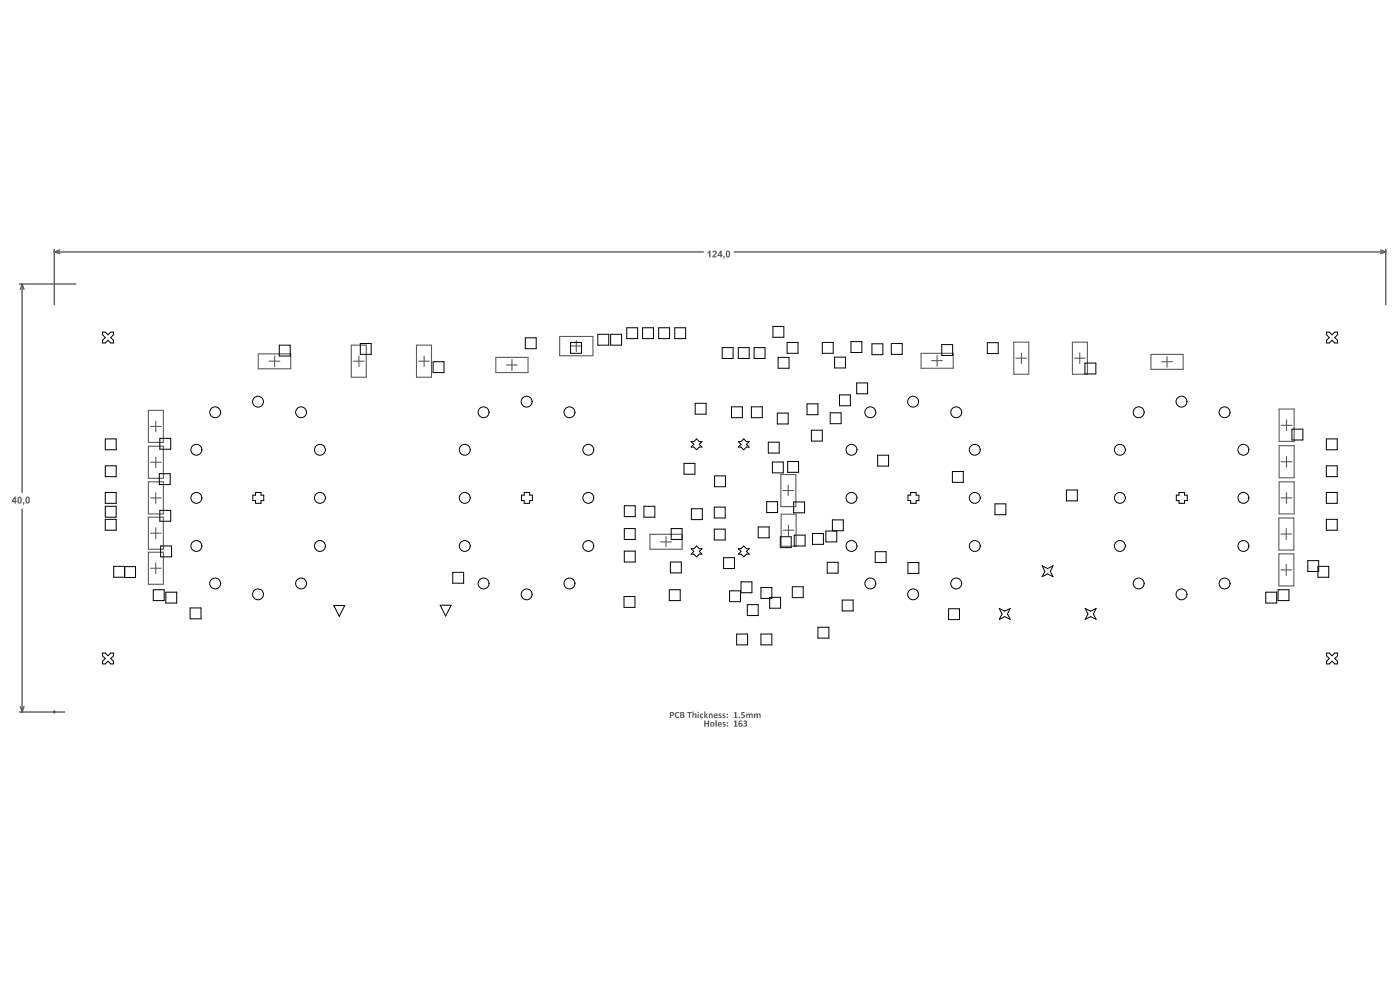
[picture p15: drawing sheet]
<svg xmlns="http://www.w3.org/2000/svg" width="288mm" height="202mm" viewBox="0 0 288 202" stroke-linecap="round" stroke-linejoin="round" font-family="sans-serif">
<g fill="none" stroke="#5a5a5a" stroke-width=".22">
<path d="M53.1 72.7h6.7v3.1h-6.7zM55.4 74.2h2.1M56.5 73.1v2.2M72.2 70.9h3.1v6.6h-3.1zM72.7 74.2h2.2M73.8 73.1v2.2M85.6 70.9h3.1v6.6h-3.1zM86.1 74.2h2.2M87.2 73.1v2.2M102 73.4h6.6v3.1h-6.6zM104.1 75h2.2M105.3 73.9v2.2"/>
<path d="M115.1 69.1h6.8v4h-6.8zM117.4 71.1h2.2M118.5 70v2.2M189.4 72.6h6.6v3.1h-6.6zM191.6 74.1h2.2M192.7 73v2.2M208.4 70.3h3.1v6.6h-3.1zM208.9 73.6h2.2M210 72.5v2.2M220.5 70.3h3.1v6.6h-3.1zM221 73.6h2.1M222 72.5v2.2"/>
<path d="M236.7 72.8h6.6v3.1h-6.6zM238.8 74.3h2.3M240 73.2v2.2M30.5 84.3h3.1v6.6h-3.1zM30.5 91.7h3.1v6.6h-3.1zM30.5 99h3.1v6.6h-3.1zM31 95h2.1M31 87.6h2.1M32 86.5v2.2M32 93.9v2.2M160.6 97.5h3v6.6h-3zM162.1 99.7v2.1"/>
<path d="M263 84h3.1v6.7h-3.1zM263 91.6h3.1v6.5h-3.1zM263 99h3.1v6.6h-3.1zM263.4 94.9h2.3M263.4 87.4h2.3M264.5 86.3v2.1M264.5 93.8v2.2M30.5 106.2h3.1v6.6h-3.1zM30.5 113.4h3.1v6.6h-3.1zM31 116.7h2.1M31 109.5h2.1M31 102.3h2.1"/>
<path d="M32 101.2v2.2M32 108.4v2.3M32 115.6v2.3M133.6 109.8h6.7v3h-6.7zM135.8 111.3h2.3M136.9 110.2v2.2M160.6 105.6h3.1v6.6h-3.1zM161 108.9h2.2M161 100.8h2.2M162.1 107.9v2.1M263 106.4h3v6.6h-3zM263 113.8h3v6.6h-3z"/>
<path d="M263.4 117.1h2.2M263.4 109.7h2.2M263.4 102.3h2.3M264.5 108.6v2.2M264.5 116v2.2M264.5 101.2v2.2"/>
</g>
<g fill="none" stroke="#5a5a5a" stroke-width=".28">
<path d="M4 58.3h11.6M4.5 58.3l.4 1.2M4.5 58.3l-.3 1.2M4.5 58.3v42.9M11.2 51.2v11.4M11.2 51.8l1.1 .3M11.2 51.8h133.4M12.3 51.4l-1.1 .4M151 51.8h133.9M283.9 51.4l1 .4M284.9 51.8l-1 .3M284.9 51.2v11.4"/>
<path d="M4.5 104.6v41.7M4 146.3h9.3M4.2 145.2l.3 1.1M4.9 145.2l-.4 1.1M11.2 146v.5"/>
</g>
<g fill="#5a5a5a">
<path d="M150.9 146.4l.5-.1v1h.2v.2h-.7v-.2h.2v-.8l-.2 .1z"/>
<path d="M152.4 146.3h.7v.2h-.5v.3a.4 .4 0 0 1 .5 .3 .4 .4 0 0 1-.2 .4 .4 .4 0 0 1-.5-.2 .26 .26 0 0 0 .4 0 .26 .26 0 0 0 0-.4h-.4z"/>
<path d="M153.4 146.6l.2 .1a.37 .37 0 0 1 .6 0 .3 .3 0 0 1 .4-.1 .3 .3 0 0 1 .2 .3v.6h-.2l-.2-.7-.2 .1v.6h-.2v-.6l-.2-.1-.1 .7h-.3z"/>
<path d="M155 146.6l.2 .1 .3-.2a.37 .37 0 0 0 .6 0l.3 .3v.7h-.2l-.1-.7-.3 .1v.6h-.2l-.1-.7-.2 .1v.6h-.3z"/>
<path d="M150.9 148.2l.5-.2v1.1h.2v.2h-.7v-.2h.2v-.8l-.2 .1z"/>
<path d="M152.9 148.1h.1a.36 .36 0 0 1 .6 0 .36 .36 0 0 1-.2 .5 .39 .39 0 0 1 .1 .6 .39 .39 0 0 1-.6 0v-.2a.23 .23 0 0 0 .3 .1 .23 .23 0 0 0 .1-.3l-.4-.1 .2-.1a.22 .22 0 0 0 .3-.2 .22 .22 0 0 0-.2-.3 .22 .22 0 0 0-.3 .2z"/>
<path d="M4.7 103.2h.3v.4l-.2 .1-.1-.1 .2-.1h-.2z"/>
<path d="M145.5 51.8l.4-.3h.2v1.4h-.3v-1l-.3 .2z"/>
<path d="M146.5 51.6a.49 .49 0 0 1 .8 0 .49 .49 0 0 1-.2 .8l-.2 .3h.5v.2h-1l.4-.6a.26 .26 0 0 0 .3-.3 .26 .26 0 0 0-.3-.2v.1h-.3z"/>
<path d="M148.7 52.6h.3v.4l-.2 .2z"/>
<path d="M144.8 148.1h.3v.4h.4v-.4h.3v1.2h-.3v-.6h-.4v.6l-.3-.1z"/>
<path d="M147.1 147.9h.3v1.4l-.3-.1z"/>
<path d="M148.6 148.5a.34 .34 0 0 1 .3-.2 .34 .34 0 0 1 .3 .3h-.4a.36 .36 0 0 1 .4 .3 .36 .36 0 0 1-.2 .4l-.4-.1v-.1h.3l.1-.1-.4-.3z"/>
<path d="M138.9 146.4l.2-.1a.33 .33 0 0 1 .3 0 .33 .33 0 0 1 .2 .2 .44 .44 0 0 0-.6 .2 .44 .44 0 0 0 .1 .6l.5-.1a.24 .24 0 0 1-.1 .4 .24 .24 0 0 1-.3-.1h-.1a.69 .69 0 0 1-.2-1.1z"/>
<path d="M141.3 146.3h1l-.1 .2h-.3v1h-.2v-1h-.4z"/>
<path d="M142.4 146.2h.2v.5a.38 .38 0 0 1 .4-.1 .38 .38 0 0 1 .2 .3v.6h-.3v-.7l-.3 .1v.6h-.2z"/>
<path d="M144 146.7a.29 .29 0 0 1 .3-.2 .29 .29 0 0 1 .2 .3 .26 .26 0 0 0-.3 .1 .26 .26 0 0 0 0 .4 .26 .26 0 0 0 .4-.1 .37 .37 0 0 1-.5 .3 .37 .37 0 0 1-.2-.6z"/>
<path d="M144.8 146.2h.2v.7l.2-.3h.3l-.3 .4 .4 .5h-.3l-.3-.4v.4h-.2z"/>
<path d="M145.8 146.6l.1 .1a.33 .33 0 0 1 .4-.1 .33 .33 0 0 1 .2 .3v.6h-.2l-.1-.7-.2 .1v.6h-.2z"/>
<path d="M147.8 146.6h.5v.2h-.3a.43 .43 0 0 1 .3 .7l-.6-.1 .1-.1h.4l-.1-.1a.39 .39 0 0 1-.3-.6z"/>
<path d="M148.6 146.7a.25 .25 0 0 1 .2-.2 .25 .25 0 0 1 .3 .3l-.3-.1v.2a.34 .34 0 0 1 .4 .3 .34 .34 0 0 1-.4 .4l-.2-.1v-.2h.3v-.1l-.3-.2z"/>
<path d="M152 148.1a.36 .36 0 0 1 .6 .1h-.4l-.1 .4a.42 .42 0 0 1 .6 .2 .42 .42 0 0 1-.4 .5 .42 .42 0 0 1-.4-.4zM152.1 148.8a.19 .19 0 0 0 .3 0 .19 .19 0 0 0-.3 0z"/>
<path d="M3 102h.3v.9h.1l-.1 .6h-.3v-.3h-.6v-.3zM3 102.4l-.3 .5h.3z"/>
<path d="M3.6 102.2h.1a.45 .45 0 0 1 .6-.1 .45 .45 0 0 1 .2 .6v.1a.48 .48 0 0 1-.2 .6 .48 .48 0 0 1-.7-.2zM3.9 102.3v.5a.23 .23 0 0 0 0 .4 .23 .23 0 0 0 .3 0 .23 .23 0 0 0 0-.4 .28 .28 0 0 0 0-.4 .28 .28 0 0 0-.3-.1z"/>
<path d="M5.4 102.1a.59 .59 0 0 1 .6 .2 .59 .59 0 0 1 .1 .6 .46 .46 0 0 1-.5 .5 .46 .46 0 0 1-.4-.6zM5.6 102.3l-.1 .3a.46 .46 0 0 0 .3 .6v-.3a.39 .39 0 0 0-.2-.6z"/>
<path d="M148.2 51.5h.2v.9h.2l-.2 .5h-.3v-.3h-.6v-.2zM148.1 51.9l-.3 .5h.3z"/>
<path d="M149.3 51.6a.54 .54 0 0 1 .7 0 .54 .54 0 0 1 .1 .7v.1a.47 .47 0 0 1-.5 .5 .47 .47 0 0 1-.4-.6zM149.6 51.7l-.1 .5a.24 .24 0 0 0 0 .3 .24 .24 0 0 0 .3 0v-.2a.39 .39 0 0 0-.2-.6z"/>
<path d="M146 148.8a.47 .47 0 0 1 .9 0 .47 .47 0 0 1-.9 0zM146.2 148.8a.25 .25 0 0 0 .5 0 .25 .25 0 0 0-.5 0z"/>
<path d="M147.7 148.4a.4 .4 0 0 1 .5 0 .4 .4 0 0 1 .1 .5h-.5v.1l.6 .1a.48 .48 0 0 1-.7 .1 .48 .48 0 0 1 0-.8zM147.8 148.6v.1h.4l-.1-.2z"/>
<path d="M149.4 148.5a.16 .16 0 0 1 .3 0 .16 .16 0 0 1-.3 0zM149.4 149.1a.17 .17 0 0 1 .3 0 .17 .17 0 0 1-.3 0z"/>
<path d="M137.7 146.3h.4a.42 .42 0 0 1 .5 .4 .42 .42 0 0 1-.6 .4v.4h-.3zM138 146.4v.5a.24 .24 0 0 0 .3-.2 .24 .24 0 0 0-.3-.3z"/>
<path d="M139.9 146.3h.4a.38 .38 0 0 1 .3 .2 .38 .38 0 0 1 0 .4 .35 .35 0 0 1 .1 .4 .35 .35 0 0 1-.4 .2h-.4zM140.1 146.4v.4l.3-.1v-.2zM140.1 146.9v.4h.4l-.1-.3z"/>
<path d="M143.5 146.6h.2v.9h-.2zM143.5 146.3a.14 .14 0 0 1 .2 0 .14 .14 0 0 1-.2 0z"/>
<path d="M146.8 146.7a.39 .39 0 0 1 .5-.1 .39 .39 0 0 1 .2 .5h-.5v.1v.1h.5a.16 .16 0 0 1 0 .2 .16 .16 0 0 1-.2 0 .49 .49 0 0 1-.5-.2 .49 .49 0 0 1 0-.6zM147 146.8v.1h.4l-.2-.2z"/>
<path d="M149.4 146.8a.15 .15 0 0 1 .3 0 .15 .15 0 0 1-.3 0zM149.4 147.4a.16 .16 0 0 1 .3 0 .16 .16 0 0 1-.3 0z"/>
<circle cx="152" cy="147.4" r=".14"/>
</g>
<g fill="none" stroke="#000" stroke-width=".21">
<path d="M21.1 68.2h.5l.6 .6 .6-.6h.5v.6l-.5 .5 .5 .6v.6h-.5l-.6-.6-.6 .6h-.5v-.6l.5-.6-.5-.5zM57.4 70.9h2.3v2.2h-2.3zM74.1 70.6h2.2v2.2h-2.2zM89.1 74.3h2.2v2.2h-2.2zM108 69.4h2.3v2.2h-2.3zM117.3 70.3h2.3v2.3h-2.3zM122.9 68.7h2.3v2.2h-2.3zM125.6 68.7h2.2v2.2h-2.2zM128.9 67.3h2.2v2.3h-2.2zM132.1 67.3h2.3v2.3h-2.3zM135.4 67.3h2.3v2.3h-2.3zM138.7 67.3h2.3v2.3h-2.3z"/>
<path d="M148.5 71.4h2.2v2.2h-2.2zM151.8 71.4h2.3v2.2h-2.3zM155.1 71.4h2.2v2.2h-2.2zM158.9 67.1h2.3v2.2h-2.3zM160 73.4h2.2v2.3h-2.2zM161.8 70.3h2.3v2.3h-2.3zM169.1 70.3h2.2v2.3h-2.2zM171.6 73.4h2.2v2.2h-2.2zM175 70.2h2.2v2.2h-2.2zM176.1 78.7h2.3v2.2h-2.3zM179.3 70.6h2.2v2.3h-2.2zM183.3 70.6h2.2v2.2h-2.2z"/>
<path d="M193.6 70.8h2.3v2.2h-2.3zM203 70.4h2.3v2.2h-2.3zM223.1 74.6h2.2v2.2h-2.2zM272.8 68.2h.5l.6 .6 .6-.6h.5v.6l-.5 .5 .5 .6v.6h-.5l-.6-.6-.6 .6h-.5v-.6l.5-.6-.5-.5zM21.6 90.2h2.3v2.2h-2.3zM21.6 95.7h2.3v2.2h-2.3zM32.8 97.3h2.2v2.2h-2.2zM32.9 90.1h2.2v2.2h-2.2zM140.6 95.2h2.3v2.2h-2.3zM142.1 90.7h.6l.5-.5 .6 .5h.5l-.5 .6 .5 .5h-.5l-.6 .6-.5-.6h-.6l.6-.5zM142.9 82.9h2.3v2.2h-2.3zM146.9 97.8h2.3v2.2h-2.3z"/>
<path d="M150.4 83.6h2.2v2.2h-2.2zM151.8 90.7h.6l.5-.5 .6 .5h.6l-.6 .6 .6 .5h-.6l-.6 .6-.5-.6h-.6l.6-.5zM154.5 83.6h2.2v2.2h-2.2zM158 90.8h2.2v2.3h-2.2zM158.8 94.9h2.3v2.2h-2.3zM159.8 84.9h2.3v2.2h-2.3zM162 94.8h2.2v2.2h-2.2zM165.9 83h2.3v2.2h-2.3zM166.8 88.4h2.3v2.2h-2.3zM170.7 84.8h2.3v2.2h-2.3zM172.6 81.1h2.3v2.3h-2.3zM180.5 93.5h2.2v2.2h-2.2z"/>
<path d="M195.8 96.9h2.3v2.2h-2.3zM265.7 88.2h2.2v2.2h-2.2zM272.7 95.7h2.3v2.2h-2.3zM272.7 90.2h2.3v2.2h-2.3zM21.6 101.2h2.3v2.2h-2.3zM21.6 104h2.3v2.2h-2.3zM21.6 106.7h2.3v2.2h-2.3zM25.6 116.4h2.3v2.2h-2.3v-2.3h-2.2v2.3h2.2M32.9 104.8h2.2v2.3h-2.2zM33 112.2h2.3v2.2h-2.3zM52 101.7h.5v-.5h1.2v.5h.5v1.1h-.5v.6h-1.2v-.6h-.5zM93.1 117.6h2.2v2.2h-2.2z"/>
<path d="M107.2 101.7h.6v-.5h1.1v.5h.6v1.1h-.6v.6h-1.1v-.6h-.6zM128.4 108.6h2.2v2.2h-2.2zM128.4 113.2h2.2v2.3h-2.2zM128.4 103.9h2.2v2.2h-2.2zM132.4 104h2.2v2.2h-2.2zM137.8 115.5h2.3v2.2h-2.3zM138 108.6h2.3v2.2h-2.3zM142.1 112.7h.6l.5-.5 .6 .5h.5l-.5 .6 .5 .5h-.5l-.6 .6-.5-.6h-.6l.6-.5zM142.2 104.5h2.2v2.2h-2.2zM146.9 104.2h2.2v2.2h-2.2zM146.9 108.7h2.2v2.2h-2.2zM148.8 114.6h2.2v2.2h-2.2z"/>
<path d="M151.8 112.7h.6l.5-.5 .6 .5h.6l-.6 .6 .6 .5h-.6l-.6 .6-.5-.6h-.6l.6-.5zM152.4 119.5h2.2v2.3h-2.2zM155.9 108.3h2.2v2.2h-2.2zM157.6 103.1h2.3v2.2h-2.3zM160.4 110.3h2.3v2.2h-2.3zM163.2 103.1h2.2v2.2h-2.2zM163.3 109.9h2.2v2.3h-2.2zM167.1 109.6h2.2v2.2h-2.2zM169.8 109.1h2.3v2.2h-2.3zM170.1 115.5h2.2v2.2h-2.2zM171.2 106.8h2.2v2.2h-2.2zM180 113.3h2.2v2.3h-2.2z"/>
<path d="M186.7 101.7h.6v-.5h1.1v.5h.5v1.1h-.5v.6h-1.1v-.6h-.6zM186.7 115.6h2.2v2.2h-2.2zM204.6 103.5h2.2v2.2h-2.2zM214.3 116.2l1.1 .6 1.1-.6-.5 1.2 .5 1.1-1.1-.6-1.1 .6 .5-1.1zM219.3 100.7h2.2v2.2h-2.2zM241.9 101.7h.5v-.5h1.2v.5h.5v1.1h-.5v.6h-1.2v-.6h-.5zM268.9 115.2h2.2v2.2h-2.2zM271 116.3h2.2v2.3h-2.2zM272.7 101.2h2.3v2.2h-2.3zM272.7 106.7h2.3v2.2h-2.3zM21.1 134.2h.5l.6 .5 .6-.5h.5v.5l-.5 .6 .5 .5v.6h-.5l-.6-.6-.6 .6h-.5v-.6l.5-.5-.5-.6zM31.5 121.1h2.3v2.3h-2.3z"/>
<path d="M34.1 121.7h2.2v2.2h-2.2zM39.1 124.9h2.2v2.2h-2.2zM68.6 124.4h2.3l-1.1 2.2zM90.5 124.3h2.3l-1.2 2.3zM128.3 122.5h2.3v2.3h-2.3zM137.6 121.1h2.3v2.3h-2.3zM150 121.4h2.3v2.2h-2.3zM151.5 130.2h2.2v2.3h-2.2zM153.7 124.2h2.2v2.3h-2.2zM156.5 120.7h2.2v2.2h-2.2zM156.5 130.2h2.2v2.3h-2.2zM158.3 122.7h2.2v2.2h-2.2z"/>
<path d="M162.9 120.5h2.3v2.3h-2.3zM168.2 128.9h2.2v2.2h-2.2zM173.2 123.3h2.2v2.2h-2.2zM195 125.1h2.3v2.2h-2.3zM205.5 125l1.1 .6 1.1-.6-.5 1.1 .5 1.1-1.1-.5-1.1 .5 .5-1.1zM223.1 125l1.2 .6 1.1-.6-.6 1.1 .6 1.1-1.1-.5-1.2 .5 .6-1.1zM260.3 121.7h2.2v2.2h-2.2zM262.8 121.1h2.2v2.3h-2.2zM272.8 134.2h.5l.6 .5 .6-.5h.5v.5l-.5 .6 .5 .5v.6h-.5l-.6-.6-.6 .6h-.5v-.6l.5-.5-.5-.6z"/>
<circle cx="40.4" cy="92.4" r="1.12"/>
<circle cx="44.2" cy="84.7" r="1.12"/>
<circle cx="53.1" cy="82.5" r="1.12"/>
<circle cx="61.9" cy="84.7" r="1.12"/>
<circle cx="65.8" cy="92.4" r="1.12"/>
<circle cx="95.6" cy="92.4" r="1.12"/>
<circle cx="99.4" cy="84.7" r="1.12"/>
<circle cx="108.3" cy="82.5" r="1.12"/>
<circle cx="117.1" cy="84.7" r="1.12"/>
<circle cx="121" cy="92.4" r="1.12"/>
<circle cx="175.1" cy="92.4" r="1.12"/>
<circle cx="179" cy="84.7" r="1.12"/>
<circle cx="187.8" cy="82.5" r="1.12"/>
<circle cx="196.6" cy="84.7" r="1.12"/>
<circle cx="200.4" cy="92.4" r="1.12"/>
<circle cx="230.3" cy="92.4" r="1.12"/>
<circle cx="234.1" cy="84.7" r="1.12"/>
<circle cx="242.9" cy="82.5" r="1.12"/>
<circle cx="251.8" cy="84.7" r="1.12"/>
<circle cx="255.7" cy="92.4" r="1.12"/>
<circle cx="40.4" cy="112.2" r="1.12"/>
<circle cx="40.4" cy="102.3" r="1.12"/>
<circle cx="44.2" cy="119.9" r="1.12"/>
<circle cx="61.9" cy="119.9" r="1.12"/>
<circle cx="65.8" cy="112.2" r="1.12"/>
<circle cx="65.8" cy="102.3" r="1.12"/>
<circle cx="95.6" cy="112.2" r="1.12"/>
<circle cx="95.6" cy="102.3" r="1.12"/>
<circle cx="99.4" cy="119.9" r="1.12"/>
<circle cx="117.1" cy="119.9" r="1.12"/>
<circle cx="121" cy="112.2" r="1.12"/>
<circle cx="121" cy="102.3" r="1.12"/>
<circle cx="175.1" cy="112.2" r="1.12"/>
<circle cx="175.1" cy="102.3" r="1.12"/>
<circle cx="179" cy="119.9" r="1.12"/>
<circle cx="196.6" cy="119.9" r="1.12"/>
<circle cx="200.4" cy="112.2" r="1.12"/>
<circle cx="200.4" cy="102.3" r="1.12"/>
<circle cx="230.3" cy="112.2" r="1.12"/>
<circle cx="230.3" cy="102.3" r="1.12"/>
<circle cx="234.1" cy="119.9" r="1.12"/>
<circle cx="251.8" cy="119.9" r="1.12"/>
<circle cx="255.7" cy="112.2" r="1.12"/>
<circle cx="255.7" cy="102.3" r="1.12"/>
<circle cx="53.1" cy="122.1" r="1.12"/>
<circle cx="108.3" cy="122.1" r="1.12"/>
<circle cx="187.8" cy="122.1" r="1.12"/>
<circle cx="242.9" cy="122.1" r="1.12"/>
</g>
</svg>
